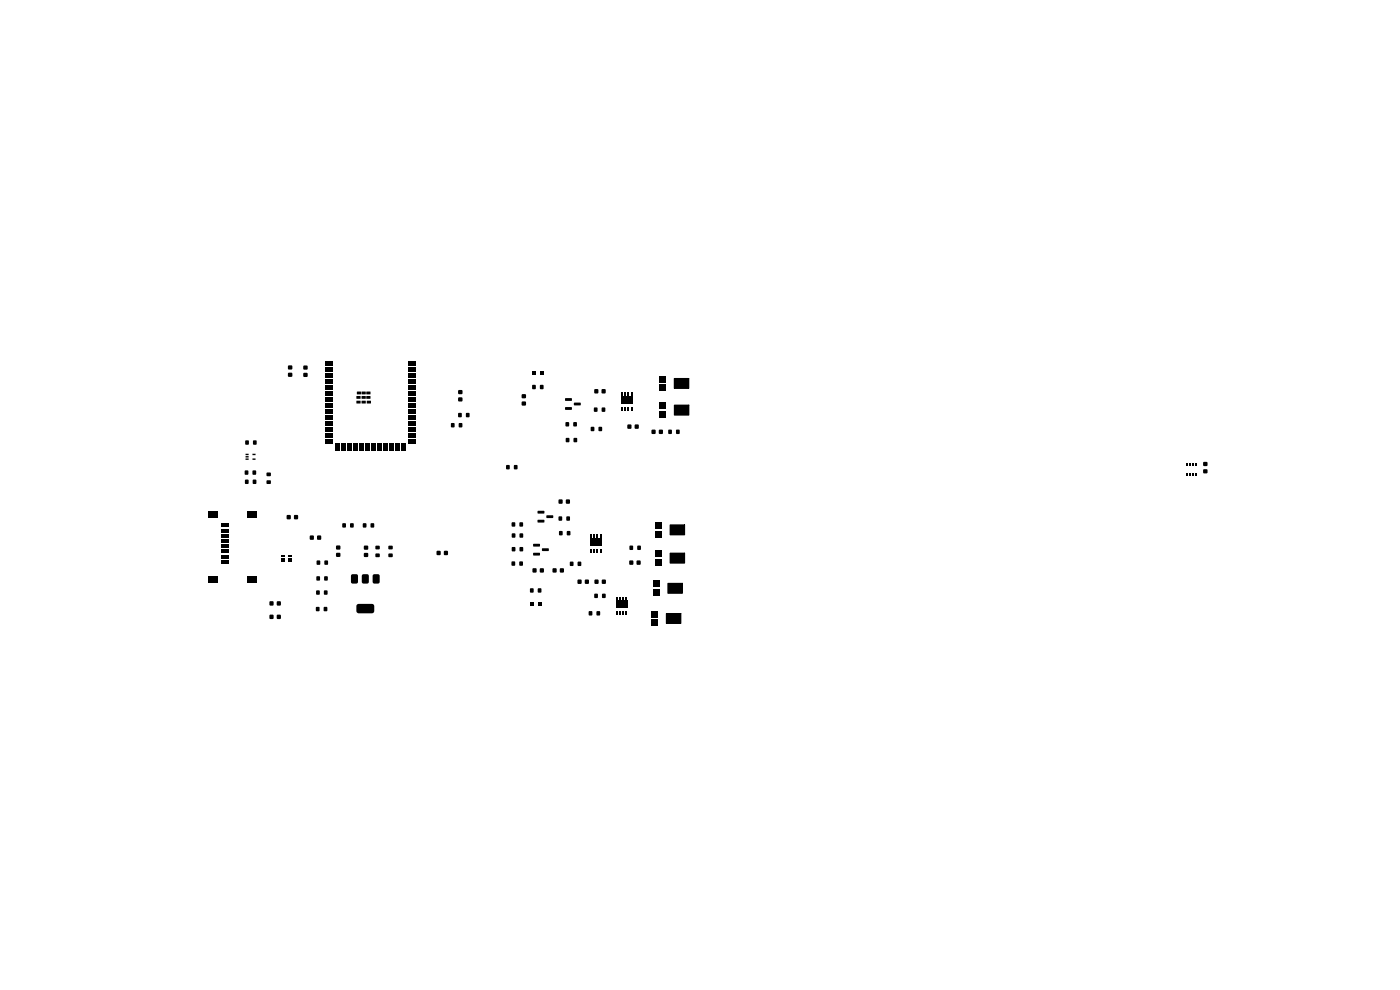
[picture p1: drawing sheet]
<svg xmlns="http://www.w3.org/2000/svg" width="297mm" height="210mm" viewBox="0 0 297 210" stroke-linecap="round" stroke-linejoin="round" font-family="sans-serif">
<path d="M143 80.3h3.1v2.1h-3.1zM143.1 85.9h3v2.2h-3zM142.2 117.3h3v2.2h-3zM142.2 111.3h3v2.2h-3zM141.4 130.1h3v2.2h-3zM141.7 123.7h3.1v2.2h-3.1z" fill="none" stroke="#000" stroke-width=".21"/>
<g fill="#000">
<path d="M61.1 79.1h.9v.8h-.9zM61.1 77.6h.9v.7h-.9zM64.4 79.1h.8v.8h-.8zM64.4 77.6h.8v.8h-.8zM69.2 76.6h1.4v.9h-1.4zM69.2 77.9h1.4v.9h-1.4zM86.6 77.9h1.5v.9h-1.5zM86.6 76.6h1.5v.9h-1.5zM112.8 78.8h.8v.8h-.8zM114.5 78.8h.8v.8h-.8zM52 99.8h.6v.9h-.6zM52.1 93.5h.7v.8h-.7z"/>
<path d="M52.1 96.3h.6v.2h-.6zM52.1 96.8h.6v.2h-.6zM52.1 97.3h.6v.2h-.6zM53.6 99.8h.7v.9h-.7zM53.6 97.3h.6v.2h-.6zM53.6 96.3h.6v.2h-.6zM53.7 93.5h.7v.8h-.7zM69.2 79.1h1.4v.9h-1.4zM69.2 80.4h1.4v.9h-1.4zM69.2 81.7h1.4v.9h-1.4zM69.2 82.9h1.4v.9h-1.4zM69.2 84.2h1.4v.9h-1.4z"/>
<path d="M69.2 85.5h1.4v.9h-1.4zM69.2 86.8h1.4v.9h-1.4zM69.2 88h1.4v.9h-1.4zM69.2 89.3h1.4v.9h-1.4zM69.2 90.6h1.4v.9h-1.4zM69.2 91.8h1.4v.9h-1.4zM69.2 93.1h1.4v.9h-1.4zM71.2 94.1h.9v1.5h-.9zM72.5 94.1h.9v1.5h-.9zM73.8 94.1h.9v1.5h-.9zM75 94.1h.9v1.5h-.9zM75.6 84h.8l.1 .5-.8 .1z"/>
<path d="M75.6 85h.8l.1 .5-.8 .1zM75.7 83.1h.8l.1 .5-.8 .1zM76.3 94.1h.9v1.5h-.9zM76.7 83.1h.8l.1 .5-.8 .1zM76.7 84h.8l.1 .5-.8 .1zM76.7 85h.8l.1 .5-.8 .1zM77.6 94.1h.9v1.5h-.9zM77.7 83.1h.8l.1 .5-.8 .1zM77.7 84h.8l.1 .5-.8 .1zM77.8 85h.8l.1 .5-.8 .1zM78.8 94.1h.9v1.5h-.9zM80.1 94.1h.9v1.5h-.9z"/>
<path d="M81.4 94.1h.9v1.5h-.9zM82.6 94.1h.9v1.5h-.9zM83.9 94.1h.9v1.5h-.9zM85.2 94.1h.9v1.5h-.9zM86.6 93.1h1.5v.9h-1.5zM86.6 91.8h1.5v.9h-1.5zM86.6 90.6h1.5v.9h-1.5zM86.6 89.3h1.5v.9h-1.5zM86.6 88h1.5v.9h-1.5zM86.6 86.8h1.5v.9h-1.5zM86.6 85.5h1.5v.9h-1.5zM86.6 84.2h1.5v.9h-1.5z"/>
<path d="M86.6 82.9h1.5v.9h-1.5zM86.6 81.7h1.5v.9h-1.5zM86.6 80.4h1.5v.9h-1.5zM86.6 79.1h1.5v.9h-1.5zM95.7 89.8h.7v.8h-.7zM97.2 87.6h.7v.9h-.7zM97.2 84.3h.9v.8h-.9zM97.2 82.8h.9v.8h-.9zM97.4 89.8h.6v.8h-.6zM98.9 87.6h.7v.9h-.7zM107.4 98.7h.7v.8h-.7zM109.1 98.7h.6v.8h-.6z"/>
<path d="M110.7 83.7h.8v.7h-.8zM110.7 85.2h.8v.8h-.8zM112.9 81.7h.7v.8h-.7zM114.6 81.7h.7v.8h-.7zM119.9 84.5h1.3l.1 .5h-1.3zM119.9 86.4h1.3l.1 .5h-1.3zM120 89.6h.7v.8h-.7zM120.1 92.9h.6v.9h-.6zM121.7 89.6h.6v.8h-.6zM121.7 92.9h.7v.9h-.7zM121.8 85.4h1.3l.1 .5-1.4 .1zM125.4 90.6h.6v.8h-.6z"/>
<path d="M126 86.5h.7v.8h-.7zM126.1 82.6h.8v.8h-.8zM127 90.6h.7v.8h-.7zM127.7 86.5h.7v.8h-.7zM127.7 82.6h.7v.8h-.7zM131.8 86.3h.4v.7h-.4zM131.8 83.3h.4v.7h-.4zM132.5 86.3h.4v.7h-.4zM132.5 83.3h.4v.7h-.4zM133.1 90.1h.8v.8h-.8zM133.1 86.3h.4v.7h-.4zM133.1 83.3h.4v.7h-.4z"/>
<path d="M133.8 86.3h.4v.7h-.4zM133.8 83.3h.4v.7h-.4zM131.8 84h2.4v1.6h-2.4zM134.7 90.1h.8v.8h-.8zM138.3 91.2h.7v.8h-.7zM139.9 79.7h1.4v1.4h-1.4zM139.9 81.6h1.4v1.4h-1.4zM139.9 85.4h1.4v1.4h-1.4zM139.9 87.2h1.4v1.4h-1.4zM139.8 91.2h.8v.8h-.8zM141.8 91.2h.7v.8h-.7zM143.5 91.2h.6v.8h-.6z"/>
<path d="M143 80.3h3.1v2.1h-3.1zM143.1 85.9h3v2.2h-3zM251.6 98.4h.4v.5h-.4zM252.3 98.4h.3v.5h-.3zM252.9 98.4h.4v.5h-.4zM253.6 98.4h.3v.5h-.3zM255.3 98h.8v.8h-.8zM255.3 99.6h.8v.8h-.8zM44.2 108.4h2v1.4h-2zM47 118.8h1.5v.8h-1.5zM47 117.7h1.5v.8h-1.5zM47 116.6h1.5v.8h-1.5z"/>
<path d="M47 115.5h1.5v.8h-1.5zM47 114.4h1.5v.8h-1.5zM47 113.3h1.5v.8h-1.5zM47 112.2h1.5v.8h-1.5zM47 111.1h1.5v.8h-1.5zM52 101.8h.7v.8h-.7zM53.7 101.8h.6v.8h-.6zM52.5 108.4h2v1.4h-2zM56.6 101.9h.8v.7h-.8zM56.6 100.3h.8v.7h-.8zM59.7 117.8h.6v.4h-.6zM59.7 118.3h.6v.4h-.6z"/>
<path d="M59.7 118.8h.6v.4h-.6zM61.2 118.8h.6v.4h-.6zM61.2 118.3h.6v.4h-.6zM61.2 117.8h.6v.4h-.6zM60.9 109.3h.7v.8h-.7zM62.4 109.3h.8v.8h-.8zM65.8 113.6h.7v.9h-.7zM67.3 113.6h.8v.9h-.8zM67.2 118.9h.7v.9h-.7zM68.9 118.9h.6v.9h-.6zM71.3 115.8h.9v.7h-.9zM71.3 117.3h.9v.8h-.9z"/>
<path d="M72.7 111h.6v.9h-.6zM74.3 111h.7v.9h-.7zM77 111h.7v.9h-.7zM77.2 117.3h.9v.8h-.9zM77.2 115.8h.9v.8h-.9zM78.7 111h.6v.9h-.6zM79.7 115.8h.8v.7h-.8zM79.7 117.5h.8v.6h-.8zM82.4 115.8h.9v.7h-.9zM82.4 117.5h.9v.6h-.9zM92.7 116.9h.7v.8h-.7zM94.2 116.9h.8v.8h-.8z"/>
<path d="M108.6 110.8h.7v.9h-.7zM108.6 113.2h.7v.8h-.7zM108.6 116.1h.7v.8h-.7zM108.6 119.1h.6v.9h-.6zM110.2 110.8h.7v.9h-.7zM110.3 113.2h.6v.8h-.6zM110.3 116.1h.6v.8h-.6zM110.2 119.1h.7v.9h-.7zM113.1 115.4h1.4l.1 .5h-1.4zM113.1 117.3h1.4l.1 .5h-1.4zM114.1 108.4h1.3l.1 .5h-1.4zM114.1 110.3h1.3l.1 .5h-1.4z"/>
<path d="M115 116.3h1.3l.1 .5-1.3 .1zM115.9 109.3h1.4l.1 .5-1.4 .1zM118.5 109.6h.7v.8h-.7zM118.5 106h.8v.8h-.8zM118.6 112.7h.7v.8h-.7zM120.1 106h.8v.8h-.8zM120.2 109.6h.7v.8h-.7zM120.3 112.7h.7v.8h-.7zM120.9 119.2h.7v.8h-.7zM122.6 119.2h.7v.8h-.7zM125.2 116.5h.5v.7h-.5zM125.2 113.5h.5v.7h-.5z"/>
<path d="M125.9 116.5h.4v.7h-.4zM125.9 113.5h.4v.7h-.4zM126.5 116.5h.5v.7h-.5zM126.5 113.5h.5v.7h-.5zM127.2 116.5h.4v.7h-.4zM127.2 113.5h.4v.7h-.4zM125.2 114.2h2.4v1.5h-2.4zM133.5 118.9h.8v.9h-.8zM133.6 115.8h.7v.8h-.7zM135.1 118.9h.8v.9h-.8zM135.2 115.8h.7v.8h-.7zM139 116.8h1.4v1.4h-1.4z"/>
<path d="M139 110.8h1.4v1.4h-1.4zM139 112.6h1.4v1.4h-1.4zM142.2 117.3h3v2.2h-3zM142.2 111.3h3v2.2h-3zM251.6 100.4h.4v.5h-.4zM252.3 100.4h.3v.5h-.3zM252.9 100.4h.4v.5h-.4zM253.6 100.4h.3v.5h-.3zM44.2 122.1h2v1.5h-2zM52.5 122.1h2v1.5h-2zM57.2 130.4h.8v.9h-.8zM57.2 127.6h.8v.8h-.8z"/>
<path d="M58.8 130.4h.7v.9h-.7zM58.8 127.6h.7v.8h-.7zM67.1 128.8h.6v.8h-.6zM67.1 125.3h.7v.8h-.7zM67.2 122.3h.6v.8h-.6zM68.7 128.8h.7v.8h-.7zM68.8 125.3h.6v.8h-.6zM68.8 122.3h.7v.8h-.7zM74.5 122l.3-.2h.9l.2 .2v1.4l-.1 .3-1 .1-.3-.2zM76.8 122l.3-.2h.9l.2 .2v1.4l-.1 .3-1 .1-.3-.2zM75.7 128.2l.4-.1 3 .1 .3 .3-.1 1.3-.4 .3-3-.1-.3-.4v-1.1zM79.2 121.9l1-.1 .3 .2v1.4l-.1 .3-1 .1-.3-.2-.1-1.4z"/>
<path d="M112.5 124.8h.7v.9h-.7zM112.4 127.7h.8v.8h-.8zM113 120.6h.8v.8h-.8zM114.1 124.8h.7v.9h-.7zM114.1 127.7h.8v.8h-.8zM114.6 120.6h.7v.8h-.7zM117.3 120.6h.7v.8h-.7zM118.8 120.6h.8v.8h-.8zM122.6 123h.7v.8h-.7zM124.1 123h.8v.8h-.8zM124.9 129.7h.7v.8h-.7zM126.2 123h.7v.8h-.7z"/>
<path d="M126.1 126h.7v.8h-.7zM126.6 129.7h.7v.8h-.7zM127.7 123h.8v.8h-.8zM127.8 126h.6v.8h-.6zM130.7 129.7h.4v.7h-.4zM130.7 126.7h.4v.7h-.4zM131.4 129.7h.4v.7h-.4zM131.4 126.7h.4v.7h-.4zM132 129.7h.4v.7h-.4zM132 126.7h.4v.7h-.4zM132.7 129.7h.4v.7h-.4zM132.7 126.7h.4v.7h-.4z"/>
<path d="M130.7 127.4h2.4v1.5h-2.4zM138.2 129.6h1.4v1.4h-1.4zM138.2 131.4h1.4v1.4h-1.4zM138.5 123.2h1.4v1.4h-1.4zM138.5 125h1.4v1.4h-1.4zM139 118.6h1.4v1.4h-1.4zM141.4 130.1h3v2.2h-3zM141.7 123.7h3.1v2.2h-3.1z"/>
</g>
</svg>
